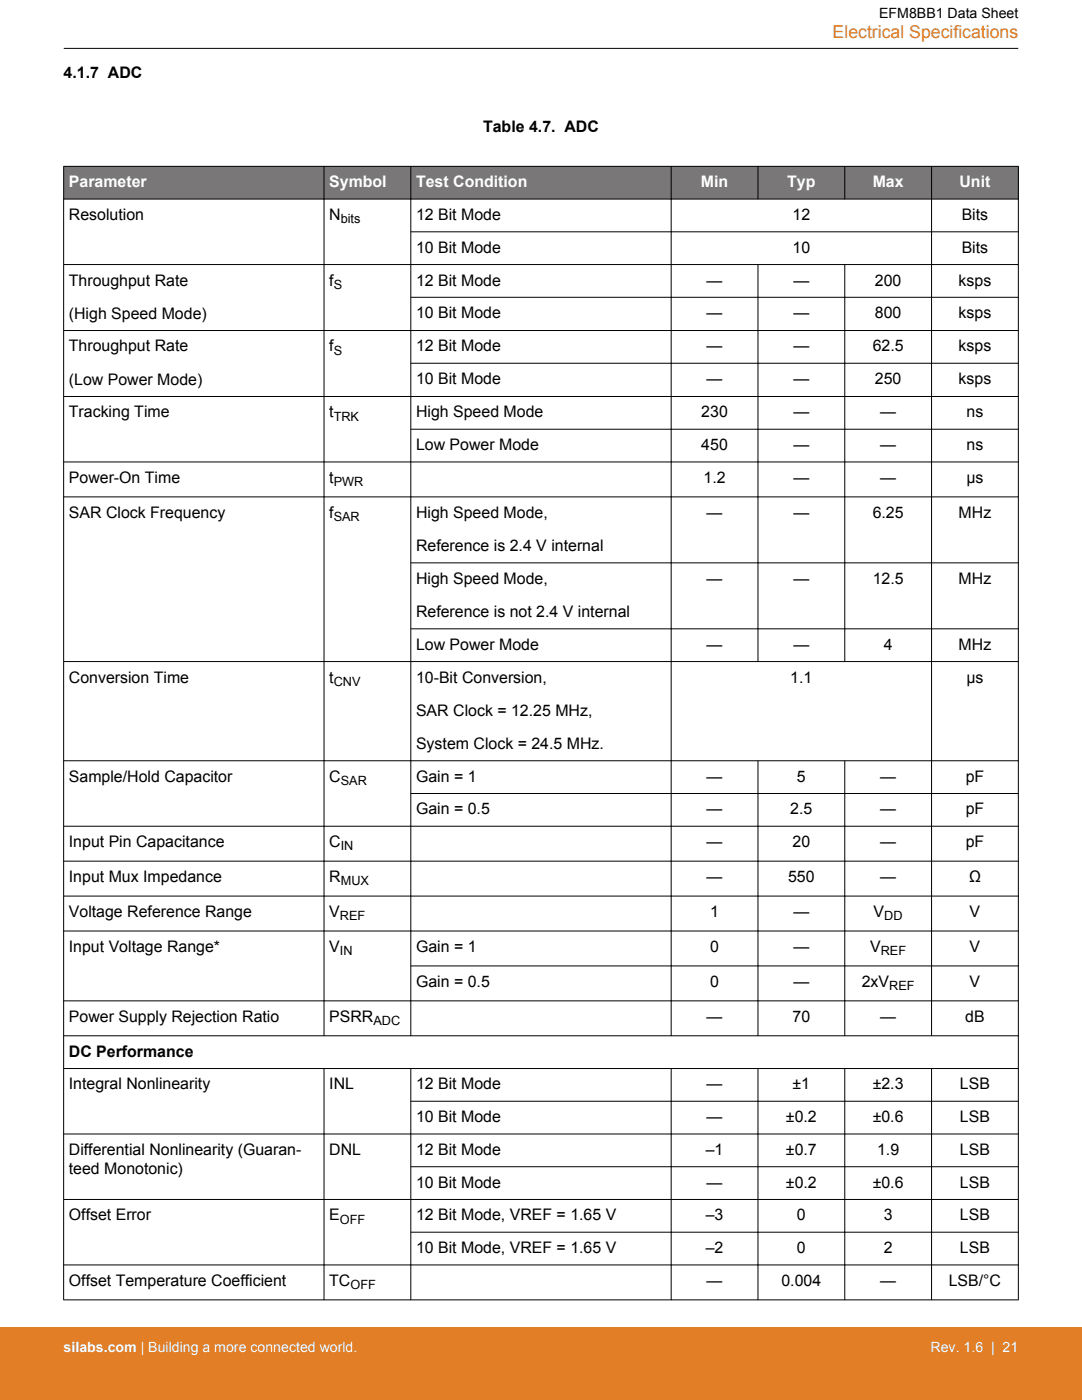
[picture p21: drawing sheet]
<svg xmlns="http://www.w3.org/2000/svg" width="216mm" height="279mm" viewBox="0 0 216 279" stroke-linecap="round" stroke-linejoin="round" font-family="sans-serif">
<defs><g id="words">
<text font-size="3.5" fill="#e27f26" x="166.1" y="7.5">Electrical Specifications</text>
<g font-size="3.2">
<text x="12.7" y="15.5">4.1.7 ADC</text>
<text x="96.4" y="26.4">Table 4.7. ADC</text>
<text x="13.7" y="43.9">Resolution</text>
<text x="65.7" y="43.9">N</text>
<text x="83" y="43.9">12 Bit Mode</text>
<text x="158.1" y="43.9">12</text>
<text x="191.9" y="43.9">Bits</text>
<text x="83" y="50.4">10 Bit Mode</text>
<text x="158.1" y="50.4">10</text>
<text x="191.9" y="50.4">Bits</text>
<text x="13.7" y="57">Throughput Rate</text>
<text x="65.7" y="57">f</text>
<text x="83" y="57">12 Bit Mode</text>
<text x="141" y="57">—</text>
<text x="158.3" y="57">—</text>
<text x="174.6" y="57">200</text>
<text x="191.3" y="57">ksps</text>
<text x="13.7" y="63.6">(High Speed Mode)</text>
<text x="83" y="63.5">10 Bit Mode</text>
<text x="141" y="63.5">—</text>
<text x="158.3" y="63.5">—</text>
<text x="174.6" y="63.5">800</text>
<text x="191.3" y="63.5">ksps</text>
<text x="13.7" y="70.1">Throughput Rate</text>
<text x="65.7" y="70.1">f</text>
<text x="83" y="70.1">12 Bit Mode</text>
<text x="141" y="70.1">—</text>
<text x="158.3" y="70.1">—</text>
<text x="174.1" y="70.1">62.5</text>
<text x="191.3" y="70.1">ksps</text>
<text x="13.7" y="76.8">(Low Power Mode)</text>
<text x="83" y="76.7">10 Bit Mode</text>
<text x="141" y="76.7">—</text>
<text x="158.3" y="76.7">—</text>
<text x="174.6" y="76.7">250</text>
<text x="191.3" y="76.7">ksps</text>
<text x="13.7" y="83.3">Tracking Time</text>
<text x="65.7" y="83.3">t</text>
<text x="83" y="83.3">High Speed Mode</text>
<text x="139.9" y="83.3">230</text>
<text x="158.3" y="83.3">—</text>
<text x="175.6" y="83.3">—</text>
<text x="192.9" y="83.3">ns</text>
<text x="83" y="89.8">Low Power Mode</text>
<text x="139.9" y="89.8">450</text>
<text x="158.3" y="89.8">—</text>
<text x="175.6" y="89.8">—</text>
<text x="192.9" y="89.8">ns</text>
<text x="13.7" y="96.4">Power-On Time</text>
<text x="65.7" y="96.4">t</text>
<text x="140.4" y="96.4">1.2</text>
<text x="158.3" y="96.4">—</text>
<text x="175.6" y="96.4">—</text>
<text x="192.8" y="96.4">µs</text>
<text x="13.7" y="103.3">SAR Clock Frequency</text>
<text x="65.7" y="103.3">f</text>
<text x="83" y="103.3">High Speed Mode,</text>
<text x="141" y="103.3">—</text>
<text x="158.3" y="103.3">—</text>
<text x="174.1" y="103.3">6.25</text>
<text x="191.3" y="103.3">MHz</text>
<text x="83" y="110">Reference is 2.4 V internal</text>
<text x="83" y="116.5">High Speed Mode,</text>
<text x="141" y="116.5">—</text>
<text x="158.3" y="116.5">—</text>
<text x="174.1" y="116.5">12.5</text>
<text x="191.3" y="116.5">MHz</text>
<text x="83" y="123.1">Reference is not 2.4 V internal</text>
<text x="83" y="129.7">Low Power Mode</text>
<text x="141" y="129.7">—</text>
<text x="158.3" y="129.7">—</text>
<text x="176.3" y="129.7">4</text>
<text x="191.3" y="129.7">MHz</text>
<text x="13.7" y="136.2">Conversion Time</text>
<text x="65.7" y="136.2">t</text>
<text x="83" y="136.2">10-Bit Conversion,</text>
<text x="157.7" y="136.2">1.1</text>
<text x="192.8" y="136.2">µs</text>
<text x="83" y="142.8">SAR Clock = 12.25 MHz,</text>
<text x="83" y="149.5">System Clock = 24.5 MHz.</text>
<text x="13.7" y="156">Sample/Hold Capacitor</text>
<text x="65.7" y="156">C</text>
<text x="83" y="156">Gain = 1</text>
<text x="141" y="156">—</text>
<text x="159" y="156">5</text>
<text x="175.6" y="156">—</text>
<text x="192.7" y="156">pF</text>
<text x="83" y="162.5">Gain = 0.5</text>
<text x="141" y="162.5">—</text>
<text x="157.7" y="162.5">2.5</text>
<text x="175.6" y="162.5">—</text>
<text x="192.7" y="162.5">pF</text>
<text x="13.7" y="169.1">Input Pin Capacitance</text>
<text x="65.7" y="169.1">C</text>
<text x="141" y="169.1">—</text>
<text x="158.1" y="169.1">20</text>
<text x="175.6" y="169.1">—</text>
<text x="192.7" y="169.1">pF</text>
<text x="13.7" y="176">Input Mux Impedance</text>
<text x="65.7" y="176">R</text>
<text x="141" y="176">—</text>
<text x="157.3" y="176">550</text>
<text x="175.6" y="176">—</text>
<text x="193.4" y="176">Ω</text>
<text x="13.7" y="183">Voltage Reference Range</text>
<text x="65.7" y="183">V</text>
<text x="141.7" y="183">1</text>
<text x="158.3" y="183">—</text>
<text x="174.3" y="183">V</text>
<text x="193.5" y="183">V</text>
<text x="13.7" y="190">Input Voltage Range*</text>
<text x="65.7" y="190">V</text>
<text x="83" y="190">Gain = 1</text>
<text x="141.7" y="190">0</text>
<text x="158.3" y="190">—</text>
<text x="173.6" y="190">V</text>
<text x="193.5" y="190">V</text>
<text x="83" y="197">Gain = 0.5</text>
<text x="141.7" y="197">0</text>
<text x="158.3" y="197">—</text>
<text x="171.9" y="197">2xV</text>
<text x="193.5" y="197">V</text>
<text x="13.7" y="203.9">Power Supply Rejection Ratio</text>
<text x="65.7" y="203.9">PSRR</text>
<text x="141" y="203.9">—</text>
<text x="158.1" y="203.9">70</text>
<text x="175.6" y="203.9">—</text>
<text x="192.6" y="203.9">dB</text>
<text x="13.7" y="210.9">DC Performance</text>
<text x="13.7" y="217.4">Integral Nonlinearity</text>
<text x="65.7" y="217.4">INL</text>
<text x="83" y="217.4">12 Bit Mode</text>
<text x="141" y="217.4">—</text>
<text x="158.1" y="217.4">±1</text>
<text x="174.1" y="217.4">±2.3</text>
<text x="191.5" y="217.4">LSB</text>
<text x="83" y="224">10 Bit Mode</text>
<text x="141" y="224">—</text>
<text x="156.8" y="224">±0.2</text>
<text x="174.1" y="224">±0.6</text>
<text x="191.5" y="224">LSB</text>
<text x="13.7" y="230.5">Differential Nonlinearity (Guaran-</text>
<text x="65.7" y="230.5">DNL</text>
<text x="83" y="230.5">12 Bit Mode</text>
<text x="140.8" y="230.5">–1</text>
<text x="156.8" y="230.5">±0.7</text>
<text x="175" y="230.5">1.9</text>
<text x="191.5" y="230.5">LSB</text>
<text x="13.7" y="234.3">teed Monotonic)</text>
<text x="83" y="237">10 Bit Mode</text>
<text x="141" y="237">—</text>
<text x="156.8" y="237">±0.2</text>
<text x="174.1" y="237">±0.6</text>
<text x="191.5" y="237">LSB</text>
<text x="13.7" y="243.6">Offset Error</text>
<text x="65.7" y="243.6">E</text>
<text x="83" y="243.6">12 Bit Mode, VREF = 1.65 V</text>
<text x="140.8" y="243.6">–3</text>
<text x="159" y="243.6">0</text>
<text x="176.3" y="243.6">3</text>
<text x="191.5" y="243.6">LSB</text>
<text x="83" y="250.1">10 Bit Mode, VREF = 1.65 V</text>
<text x="140.8" y="250.1">–2</text>
<text x="159" y="250.1">0</text>
<text x="176.3" y="250.1">2</text>
<text x="191.5" y="250.1">LSB</text>
<text x="13.7" y="256.6">Offset Temperature Coefficient</text>
<text x="65.7" y="256.6">TC</text>
<text x="141" y="256.6">—</text>
<text x="155.9" y="256.6">0.004</text>
<text x="175.6" y="256.6">—</text>
<text x="189.3" y="256.6">LSB/°C</text>
</g>
<g font-size="3.2" fill="#fff">
<text x="13.7" y="37.4">Parameter</text>
<text x="65.7" y="37.4">Symbol</text>
<text x="83" y="37.4">Test Condition</text>
<text x="139.9" y="37.4">Min</text>
<text x="157.1" y="37.4">Typ</text>
<text x="174.1" y="37.4">Max</text>
<text x="191.5" y="37.4">Unit</text>
</g>
<text font-size="2.8" x="175.4" y="3.5">EFM8BB1 Data Sheet</text>
<g font-size="2.8" fill="#fff">
<text x="12.7" y="269.9">silabs.com | Building a more connected world.</text>
<text x="185.7" y="269.9">Rev. 1.6 | 21</text>
</g>
<g font-size="2.5">
<text x="68" y="44.5">bits</text>
<text x="66.6" y="57.6">S</text>
<text x="66.6" y="70.8">S</text>
<text x="66.6" y="83.9">TRK</text>
<text x="66.6" y="97">PWR</text>
<text x="66.6" y="104">SAR</text>
<text x="66.6" y="136.8">CNV</text>
<text x="68" y="156.6">SAR</text>
<text x="68" y="169.7">IN</text>
<text x="68" y="176.7">MUX</text>
<text x="67.8" y="183.6">REF</text>
<text x="176.4" y="183.6">DD</text>
<text x="67.8" y="190.6">IN</text>
<text x="175.7" y="190.6">REF</text>
<text x="177.4" y="197.6">REF</text>
<text x="74.5" y="204.6">ADC</text>
<text x="67.8" y="244.2">OFF</text>
<text x="69.9" y="257.3">OFF</text>
</g>
</g></defs>
<g fill="#797777">
<path d="M12.7 33.2h190.5v6.5h-190.5z" fill-rule="evenodd"/>
<path d="M12.7 33.2h190.5v6.5h-190.5z" fill-rule="evenodd"/>
</g>
<g fill="none" stroke="#000" stroke-width=".2">
<path d="M12.7 9.7h190.5M12.7 33.2h190.5M12.7 39.7h190.5M12.7 33.2v226.3M64.7 33.2v173.6M82 33.2v173.6M133.9 33.2v173.6M151.2 33.2v6.6M168.6 33.2v6.6M185.9 33.2v173.6M203.2 33.2v226.3M81.9 46.3h121.3"/>
<path d="M81.9 59.3h121.3M151.2 52.8v79.3M168.6 52.8v79.3M203.2 52.8h-190.5M81.9 72.5h121.3M203.2 66h-190.5M203.2 79.1h-190.5M12.7 92.2h190.5M12.7 99.2h190.5M81.9 85.7h121.3M81.9 112.3h121.3M12.7 132h190.5"/>
<path d="M81.9 125.5h121.3M12.7 151.8h190.5M81.9 158.4h121.3M151.2 151.8v55M168.6 151.8v55M12.7 164.9h190.5M12.7 171.9h190.5M12.7 178.8h190.5M12.7 185.8h190.5M12.7 199.7h190.5M81.9 192.8h121.3M12.7 206.7h190.5"/>
<path d="M12.7 213.2h190.5M64.7 213.2v46.3M81.9 219.8h121.3M82 213.2v46.3M133.9 213.2v46.3M151.2 213.2v46.3M168.6 213.2v46.3M185.9 213.2v46.3M12.7 226.3h190.5M12.7 239.4h190.5M81.9 232.8h121.3M12.7 252.4h190.5"/>
<path d="M12.7 259.4h190.5M81.9 245.9h121.3"/>
</g>
<path d="M0 264.9h215.9v14.5h-215.9z" fill="#e27f26"/>
<use href="#words"/>
</svg>
